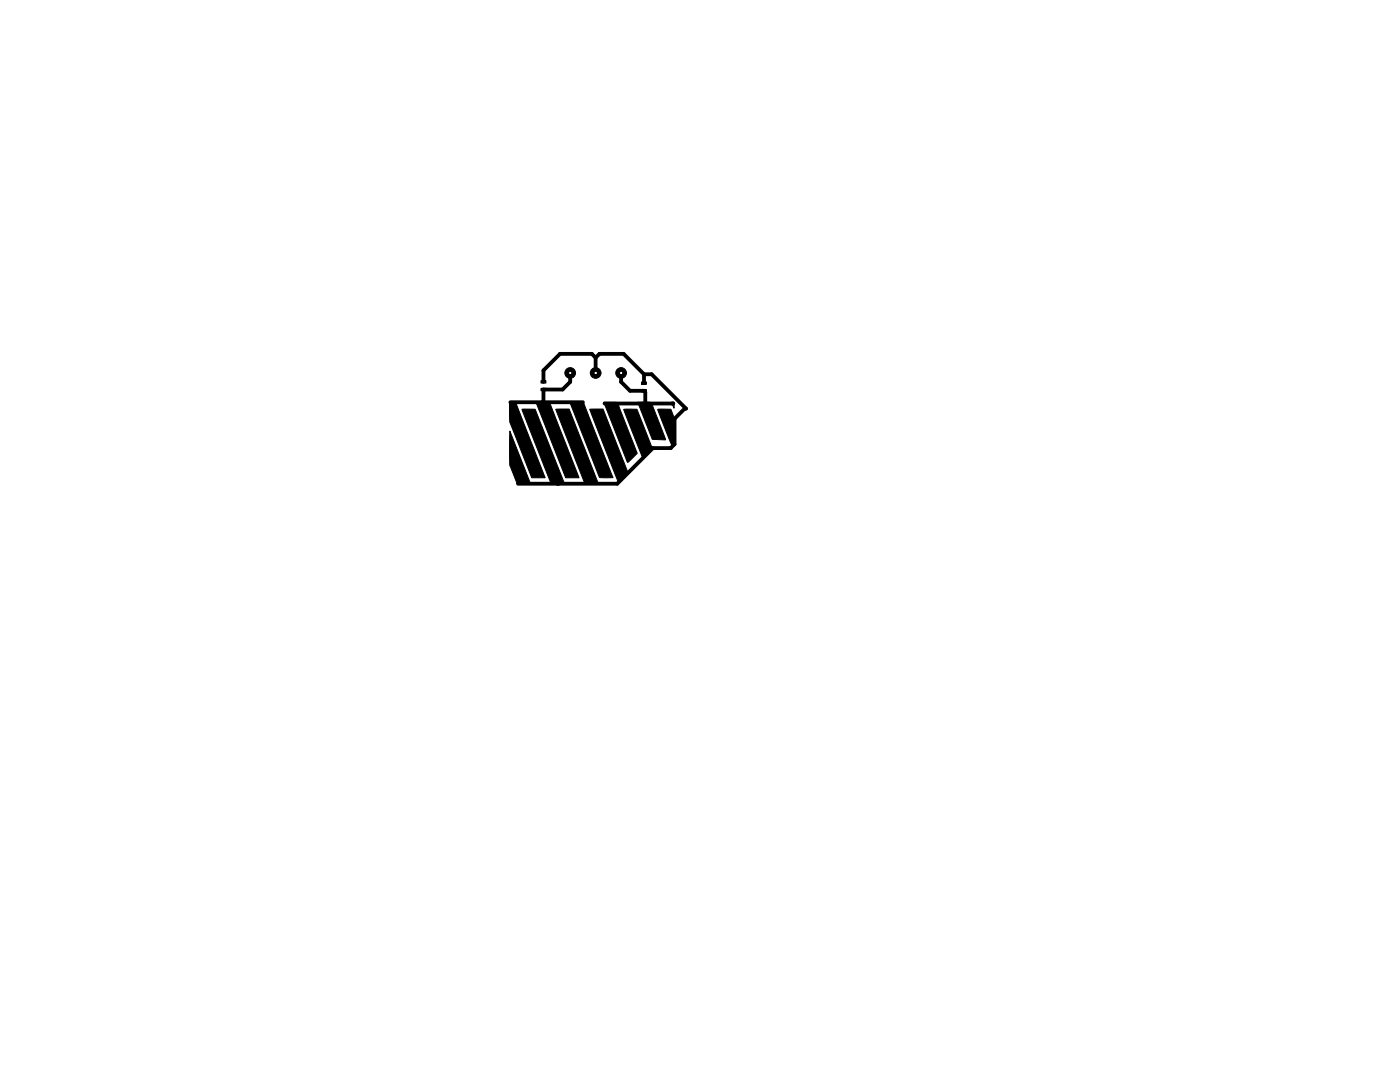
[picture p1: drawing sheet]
<svg xmlns="http://www.w3.org/2000/svg" width="279mm" height="216mm" viewBox="0 0 279 216" stroke-linecap="round" stroke-linejoin="round" font-family="sans-serif">
<g fill="#000">
<path d="M108 77.5h1v.5h-1zM108 76h1v.4h-1zM128 77.7h1v.5h-1zM128 76.2h1v.5h-1zM101.8 86l4 10.4-2.6 .1-.8-2a4.9 4.9 0 0 1-.7-3.4zM108.3 80.6h.8v.9h-.8zM101.7 80.3l1.3 .1 5.8 14.9h-2.7l-3.7-9.4a4.9 4.9 0 0 1-.7-3.3zM110.6 95.1h.8v.8h-.8zM104.2 81.7h2.6l5.8 14.7-2.6 .1zM106.9 80.3l2.8 .1 5.9 14.9h-2.7zM110.9 81.7l2.7-.1 5.8 14.9h-2.7zM113.8 80.3l2.7 .1 5.8 14.9h-1a2.25 2.25 0 0 1-1.7-.1z"/>
<path d="M117.7 81.7l2.7-.1 4.9 12.6-1.9 1.9zM120.5 80.3l2.8 .1 3.9 10.1-1.9 1.8zM128.3 80.6h.9v.9h-.9zM124.5 81.7h2.6l.6 1.4 2.4 6.3-1.9 1.9zM127.3 80.3l2.7 .1 2.8 7.4-2.6-.1zM131.3 81.7h2.6l.6 1.6v5.7h-.3a44.8 44.8 0 0 1-2.8-7zM134 80.3h.5v1.1z"/>
<circle cx="113.8" cy="74.4" r="1.07"/>
<circle cx="118.9" cy="74.4" r="1.07"/>
<circle cx="124" cy="74.4" r="1.07"/>
</g>
<g fill="none" stroke="#000" stroke-width=".2">
<path d="M108 77.5h1v.5h-1zM108 76h1v.4h-1zM128 77.7h1v.5h-1zM128 76.2h1v.5h-1zM101.7 80.3l1.3 .1 5.8 14.9h-2.7l-3.7-9.4a4.9 4.9 0 0 1-.7-3.3zM101.8 86l4 10.4-2.6 .1-.8-2a4.9 4.9 0 0 1-.7-3.4zM104.2 81.7h2.6l5.8 14.7-2.6 .1zM106.9 80.3l2.8 .1 5.9 14.9h-2.7zM108.3 80.6h.8v.9h-.8zM110.6 95.1h.8v.8h-.8zM110.9 81.7l2.7-.1 5.8 14.9h-2.7zM113.8 80.3l2.7 .1 5.8 14.9h-1a2.25 2.25 0 0 1-1.7-.1z"/>
<path d="M117.7 81.7l2.7-.1 4.9 12.6-1.9 1.9zM120.5 80.3l2.8 .1 3.9 10.1-1.9 1.8zM124.5 81.7h2.6l.6 1.4 2.4 6.3-1.9 1.9zM127.3 80.3l2.7 .1 2.8 7.4-2.6-.1zM128.3 80.6h.9v.9h-.9zM131.3 81.7h2.6l.6 1.6v5.7h-.3a44.8 44.8 0 0 1-2.8-7zM134 80.3h.5v1.1z"/>
<circle cx="113.8" cy="74.4" r="1.07"/>
<circle cx="118.9" cy="74.4" r="1.07"/>
<circle cx="124" cy="74.4" r="1.07"/>
</g>
<path d="M113.8 74.4v1.8l-1.5 1.5h-3.8v3.1l.2 .2M118.9 71.4l-.8-.8h-6.3l-3.3 3.3v2.3M118.9 71.4l.7-.8h4.9l4 4.1M118.9 71.4v3M124 74.4v1.8l1.7 1.8h2.8l.3 .2v2.8M128.5 74.7h1.5l6.9 6.8h-.2l-2.1 2.1v5l-.7 .8h-3.6l-7.1 7.1h-19.8M128.5 74.7v1.8M101.9 80.3h14.4M111 95.5v.8l.3 .2M120.7 80.5h7.6l.5 .5M134.4 80.5h-5.1l-.5 .5" fill="none" stroke="#000" stroke-width=".76"/>
<circle cx="113.8" cy="74.4" r=".11" fill="#fff"/>
<circle cx="113.8" cy="74.4" r=".11" fill="none" stroke="#fff" stroke-width=".2"/>
<circle cx="124" cy="74.4" r=".11" fill="#fff"/>
<circle cx="124" cy="74.4" r=".11" fill="none" stroke="#fff" stroke-width=".2"/>
<circle cx="118.9" cy="74.4" r=".11" fill="#fff"/>
<circle cx="118.9" cy="74.4" r=".11" fill="none" stroke="#fff" stroke-width=".2"/>
</svg>
